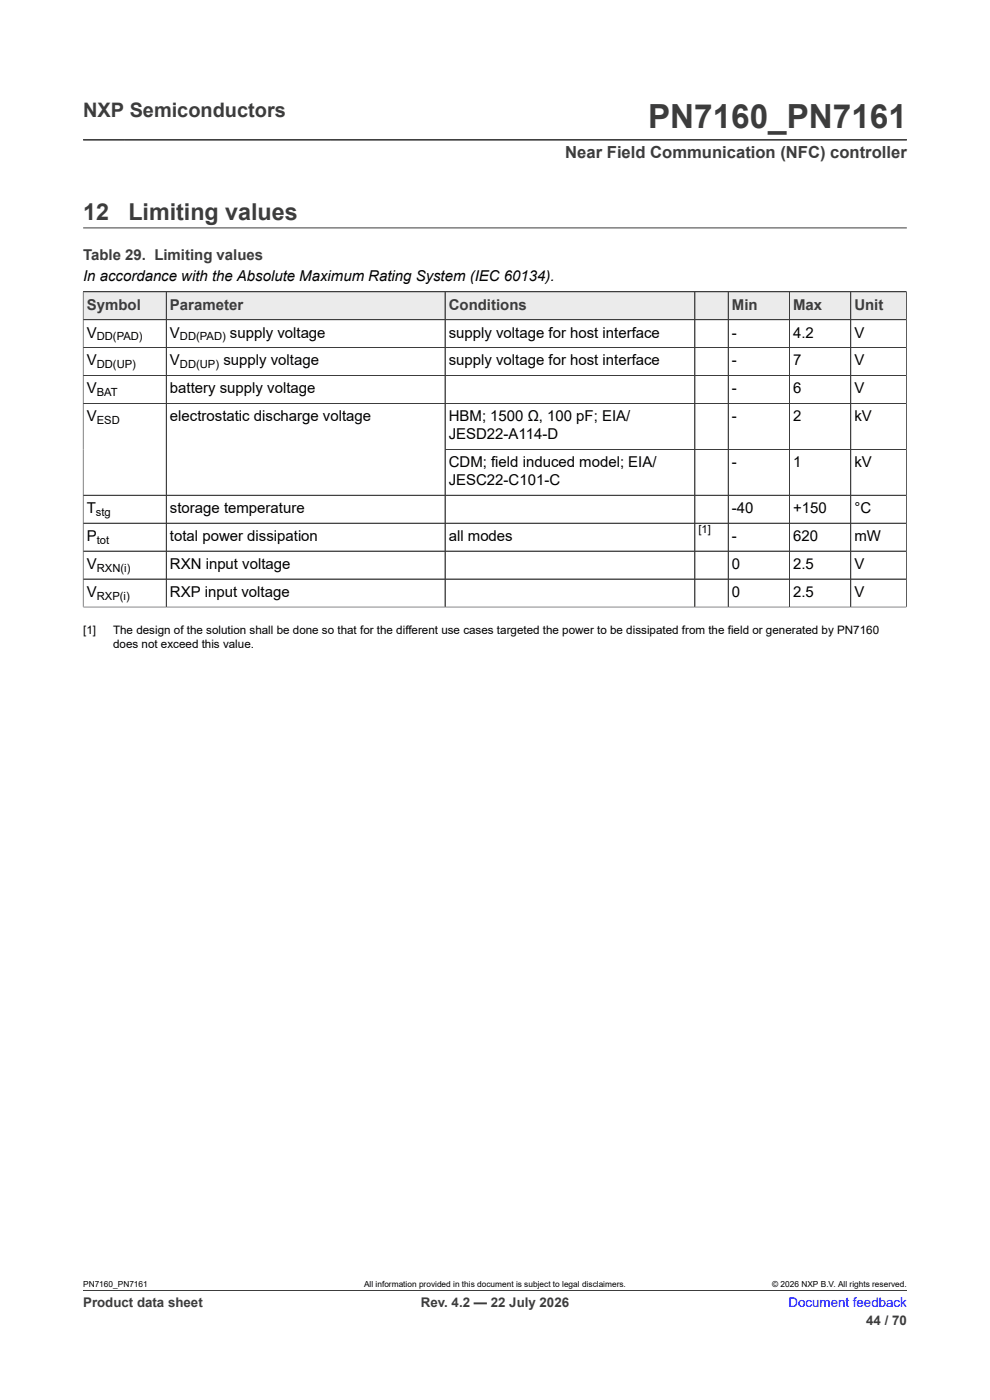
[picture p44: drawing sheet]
<svg xmlns="http://www.w3.org/2000/svg" width="210mm" height="297mm" viewBox="0 0 210 297" stroke-linecap="round" stroke-linejoin="round" font-family="sans-serif">
<defs><g id="words">
<text font-size="7.1" fill="#3c3c3c" x="137.5" y="27.2">PN7160_PN7161</text>
<g font-size="4.9" fill="#3c3c3c">
<text x="17.6" y="46.6">12</text>
<text x="27.2" y="46.6">Limiting values</text>
</g>
<text font-size="4.2" fill="#3c3c3c" x="17.6" y="24.8">NXP Semiconductors</text>
<text font-size="3.5" fill="#3c3c3c" x="119.9" y="33.5">Near Field Communication (NFC) controller</text>
<g font-size="3.2">
<text x="17.6" y="59.7">In accordance with the Absolute Maximum Rating System (IEC 60134).</text>
<text x="18.4" y="71.6">V</text>
<text x="36.1" y="71.6">V</text>
<text x="48.8" y="71.6">supply voltage</text>
<text x="95.2" y="71.6">supply voltage for host interface</text>
<text x="155.3" y="71.6">-</text>
<text x="168.2" y="71.6">4.2</text>
<text x="181.2" y="71.6">V</text>
<text x="18.4" y="77.5">V</text>
<text x="36.1" y="77.5">V</text>
<text x="47.4" y="77.5">supply voltage</text>
<text x="95.2" y="77.5">supply voltage for host interface</text>
<text x="155.3" y="77.5">-</text>
<text x="168.2" y="77.5">7</text>
<text x="181.2" y="77.5">V</text>
<text x="18.4" y="83.5">V</text>
<text x="36.1" y="83.5">battery supply voltage</text>
<text x="155.3" y="83.5">-</text>
<text x="168.2" y="83.5">6</text>
<text x="181.2" y="83.5">V</text>
<text x="18.4" y="89.4">V</text>
<text x="36.1" y="89.4">electrostatic discharge voltage</text>
<text x="95.2" y="89.4">HBM; 1500 Ω, 100 pF; EIA/</text>
<text x="155.3" y="89.4">-</text>
<text x="168.2" y="89.4">2</text>
<text x="181.2" y="89.4">kV</text>
<text x="95.2" y="93.2">JESD22-A114-D</text>
<text x="95.2" y="99.1">CDM; field induced model; EIA/</text>
<text x="155.3" y="99.1">-</text>
<text x="168.2" y="99.1">1</text>
<text x="181.2" y="99.1">kV</text>
<text x="95.2" y="102.9">JESC22-C101-C</text>
<text x="18.4" y="108.9">T</text>
<text x="36.1" y="108.9">storage temperature</text>
<text x="155.3" y="108.9">-40</text>
<text x="168.2" y="108.9">+150</text>
<text x="181.2" y="108.9">°C</text>
<text x="18.4" y="114.8">P</text>
<text x="36.1" y="114.8">total power dissipation</text>
<text x="95.2" y="114.8">all modes</text>
<text x="155.3" y="114.8">-</text>
<text x="168.2" y="114.8">620</text>
<text x="181.2" y="114.8">mW</text>
<text x="18.4" y="120.7">V</text>
<text x="36.1" y="120.7">RXN input voltage</text>
<text x="155.3" y="120.7">0</text>
<text x="168.2" y="120.7">2.5</text>
<text x="181.2" y="120.7">V</text>
<text x="18.4" y="126.6">V</text>
<text x="36.1" y="126.6">RXP input voltage</text>
<text x="155.3" y="126.6">0</text>
<text x="168.2" y="126.6">2.5</text>
<text x="181.2" y="126.6">V</text>
</g>
<g font-size="3.2" fill="#3c3c3c">
<text x="17.6" y="55.2">Table 29. Limiting values</text>
<text x="18.4" y="65.7">Symbol</text>
<text x="36.1" y="65.7">Parameter</text>
<text x="95.2" y="65.7">Conditions</text>
<text x="155.3" y="65.7">Min</text>
<text x="168.2" y="65.7">Max</text>
<text x="181.2" y="65.7">Unit</text>
</g>
<g font-size="2.8" fill="#3c3c3c">
<text x="17.6" y="277.3">Product data sheet</text>
<text x="89.3" y="277.3">Rev. 4.2 — 22 July 2026</text>
<text x="183.7" y="281">44 / 70</text>
</g>
<text font-size="2.8" fill="#00f" x="167.3" y="277.3">Document feedback</text>
<g font-size="2.5">
<text x="17.6" y="134.4">[1]</text>
<text x="24" y="134.4">The design of the solution shall be done so that for the different use cases targeted the power to be dissipated from the field or generated by PN7160</text>
<text x="24" y="137.4">does not exceed this value.</text>
</g>
<g font-size="2.4">
<text x="20.5" y="72.2">DD(PAD)</text>
<text x="38.2" y="72.2">DD(PAD)</text>
<text x="20.5" y="78.1">DD(UP)</text>
<text x="38.2" y="78.1">DD(UP)</text>
<text x="20.5" y="84.1">BAT</text>
<text x="20.5" y="90">ESD</text>
<text x="20.4" y="109.5">stg</text>
<text x="148.2" y="113.1">[1]</text>
<text x="20.5" y="115.4">tot</text>
<text x="20.5" y="121.3">RXN(i)</text>
<text x="20.5" y="127.3">RXP(i)</text>
</g>
<g font-size="1.8">
<text x="17.6" y="273.1">PN7160_PN7161</text>
<text x="77.2" y="273.1">All information provided in this document is subject to legal disclaimers.</text>
<text x="163.8" y="273.1">© 2026 NXP B.V. All rights reserved.</text>
</g>
</g></defs>
<path d="M17.6 29.7h174.8M17.6 48.3h174.8M17.6 61.9h174.7" fill="none" stroke="#3c3c3c" stroke-width=".21"/>
<path d="M17.7 62h17.5v5.7h-17.5z" fill="#ebebeb"/>
<path d="M17.6 61.9h17.7v5.9h-17.7z" fill="none" stroke="#3c3c3c" stroke-width=".21"/>
<path d="M35.3 62h59v5.7h-59z" fill="#ebebeb"/>
<path d="M35.3 61.9h59.1v5.9h-59.1z" fill="none" stroke="#3c3c3c" stroke-width=".21"/>
<path d="M94.5 62h52.8v5.7h-52.8z" fill="#ebebeb"/>
<path d="M94.4 61.9h53v5.9h-53z" fill="none" stroke="#3c3c3c" stroke-width=".21"/>
<path d="M147.5 62h6.9v5.7h-6.9z" fill="#ebebeb"/>
<path d="M147.4 61.9h7.1v5.9h-7.1z" fill="none" stroke="#3c3c3c" stroke-width=".21"/>
<path d="M154.5 62h12.9v5.7h-12.9z" fill="#ebebeb"/>
<path d="M154.5 61.9h13v5.9h-13z" fill="none" stroke="#3c3c3c" stroke-width=".21"/>
<path d="M167.5 62h12.9v5.7h-12.9z" fill="#ebebeb"/>
<path d="M167.5 61.9h13v5.9h-13z" fill="none" stroke="#3c3c3c" stroke-width=".21"/>
<path d="M180.5 62h11.7v5.7h-11.7z" fill="#ebebeb"/>
<g fill="none" stroke="#3c3c3c" stroke-width=".21">
<path d="M17.6 61.9h174.7v66.9M17.6 73.7h174.7M17.6 62v66.8M17.6 79.7h174.7M35.3 62v66.8M94.4 62v66.8M147.4 62v66.8M154.5 62v66.8M167.5 62v66.8M180.5 61.9v66.9M192.3 67.8h-174.7M17.6 85.6h174.7"/>
<path d="M192.3 95.3h-97.9M17.6 105.1h174.7M17.6 111h174.7M17.6 116.9h174.7M17.6 128.8h174.7M17.6 122.9h174.7M17.6 273.8h174.8"/>
</g>
<use href="#words"/>
</svg>
